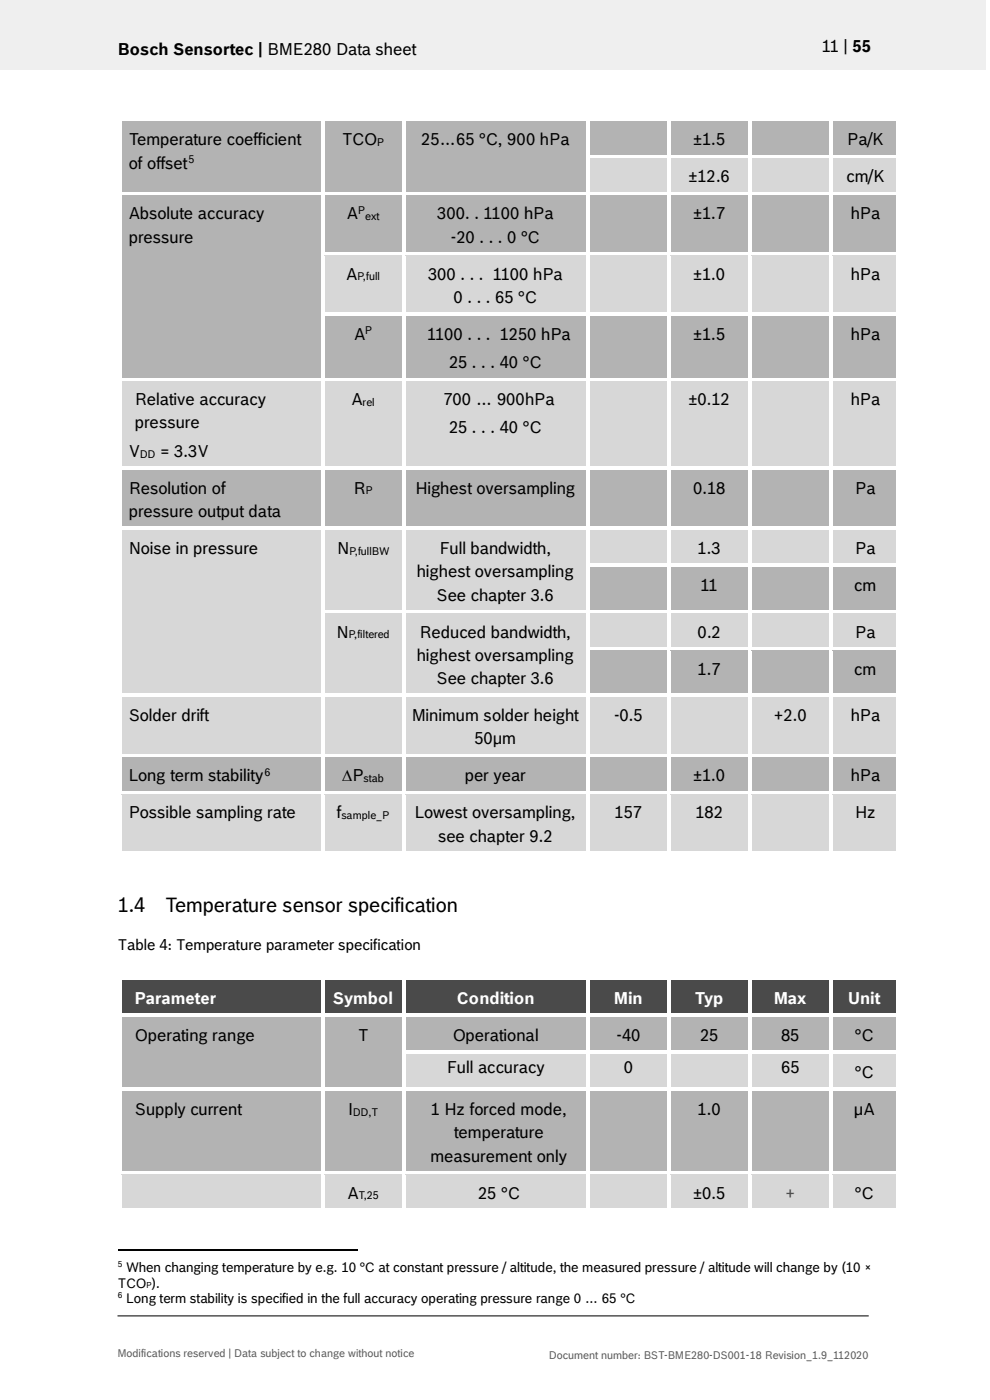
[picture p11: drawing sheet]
<svg xmlns="http://www.w3.org/2000/svg" width="210mm" height="297mm" viewBox="0 0 210 297" stroke-linecap="round" stroke-linejoin="round" font-family="sans-serif">
<defs><g id="words">
<g font-size="4.2">
<text x="25" y="193.5">1.4</text>
<text x="35" y="193.5">Temperature sensor specification</text>
</g>
<g font-size="3.5">
<text x="25" y="11.6">Bosch Sensortec | BME280 Data sheet</text>
<text x="174.3" y="11">11 | 55</text>
<text x="27.3" y="30.8">Temperature coefficient</text>
<text x="27.3" y="35.8">of offset</text>
<text x="72.6" y="30.9">TCO</text>
<text x="89.4" y="30.9">25…65 °C, 900 hPa</text>
<text x="147" y="30.9">±1.5</text>
<text x="179.7" y="30.9">Pa/K</text>
<text x="146" y="38.7">±12.6</text>
<text x="179.6" y="38.7">cm/K</text>
<text x="27.3" y="46.5">Absolute accuracy</text>
<text x="73.6" y="46.5">A</text>
<text x="92.8" y="46.5">300. . 1100 hPa</text>
<text x="147" y="46.5">±1.7</text>
<text x="180.5" y="46.5">hPa</text>
<text x="27.3" y="51.5">pressure</text>
<text x="95.6" y="51.5">-20 . . . 0 °C</text>
<text x="73.4" y="59.3">A</text>
<text x="90.8" y="59.3">300 . . . 1100 hPa</text>
<text x="147" y="59.3">±1.0</text>
<text x="180.5" y="59.3">hPa</text>
<text x="96.2" y="64.3">0 . . . 65 °C</text>
<text x="75.1" y="72.1">A</text>
<text x="90.6" y="72.1">1100 . . . 1250 hPa</text>
<text x="147" y="72.1">±1.5</text>
<text x="180.5" y="72.1">hPa</text>
<text x="95.2" y="78.1">25 . . . 40 °C</text>
<text x="28.6" y="85.9">Relative accuracy</text>
<text x="74.6" y="86">A</text>
<text x="94.1" y="85.9">700 … 900hPa</text>
<text x="146" y="86">±0.12</text>
<text x="180.5" y="86">hPa</text>
<text x="28.6" y="90.9">pressure</text>
<text x="95.2" y="91.9">25 . . . 40 °C</text>
<text x="27.3" y="96.9">V</text>
<text x="34" y="96.9">= 3.3V</text>
<text x="27.3" y="104.7">Resolution of</text>
<text x="75" y="104.7">R</text>
<text x="88.1" y="104.7">Highest oversampling</text>
<text x="147" y="104.7">0.18</text>
<text x="181.4" y="104.7">Pa</text>
<text x="27.3" y="109.7">pressure output data</text>
<text x="27.3" y="117.5">Noise in pressure</text>
<text x="71.5" y="117.5">N</text>
<text x="93.2" y="117.5">Full bandwidth,</text>
<text x="148" y="117.5">1.3</text>
<text x="181.4" y="117.5">Pa</text>
<text x="88.4" y="122.5">highest oversampling</text>
<text x="148.6" y="125.4">11</text>
<text x="181.2" y="125.4">cm</text>
<text x="92.6" y="127.4">See chapter 3.6</text>
<text x="71.4" y="135.3">N</text>
<text x="89" y="135.3">Reduced bandwidth,</text>
<text x="148" y="135.3">0.2</text>
<text x="181.4" y="135.3">Pa</text>
<text x="88.4" y="140.2">highest oversampling</text>
<text x="148" y="143.1">1.7</text>
<text x="181.2" y="143.1">cm</text>
<text x="92.6" y="145.2">See chapter 3.6</text>
<text x="27.3" y="153">Solder drift</text>
<text x="87.3" y="153">Minimum solder height</text>
<text x="130.3" y="153">-0.5</text>
<text x="164.2" y="153">+2.0</text>
<text x="180.5" y="153">hPa</text>
<text x="100.6" y="157.9">50µm</text>
<text x="27.3" y="165.8">Long term stability</text>
<text x="72.6" y="165.8">∆P</text>
<text x="98.6" y="165.8">per year</text>
<text x="147" y="165.8">±1.0</text>
<text x="180.5" y="165.8">hPa</text>
<text x="27.3" y="173.6">Possible sampling rate</text>
<text x="71.5" y="173.6">f</text>
<text x="88" y="173.6">Lowest oversampling,</text>
<text x="130.4" y="173.6">157</text>
<text x="147.5" y="173.6">182</text>
<text x="181.4" y="173.6">Hz</text>
<text x="92.9" y="178.6">see chapter 9.2</text>
<text x="28.6" y="220.9">Operating range</text>
<text x="75.9" y="220.9">T</text>
<text x="96.1" y="220.9">Operational</text>
<text x="130.8" y="220.9">-40</text>
<text x="148.5" y="220.9">25</text>
<text x="165.7" y="220.9">85</text>
<text x="181.4" y="220.9">°C</text>
<text x="94.8" y="227.6">Full accuracy</text>
<text x="132.3" y="227.6">0</text>
<text x="165.7" y="227.6">65</text>
<text x="181.4" y="228.7">°C</text>
<text x="28.6" y="236.6">Supply current</text>
<text x="73.9" y="236.6">I</text>
<text x="91.4" y="236.6">1 Hz forced mode,</text>
<text x="148" y="236.6">1.0</text>
<text x="181.1" y="236.6">µA</text>
<text x="96.4" y="241.5">temperature</text>
<text x="91.3" y="246.4">measurement only</text>
<text x="73.7" y="254.3">A</text>
<text x="101.4" y="254.3">25 °C</text>
<text x="147" y="254.3">±0.5</text>
<text x="181.4" y="254.3">°C</text>
</g>
<g font-size="3.5" fill="#fff">
<text x="28.6" y="213">Parameter</text>
<text x="70.7" y="213">Symbol</text>
<text x="96.9" y="213">Condition</text>
<text x="130.3" y="213">Min</text>
<text x="147.4" y="213">Typ</text>
<text x="164.2" y="213">Max</text>
<text x="179.9" y="213">Unit</text>
</g>
<text font-size="3.5" fill="#f00" x="166.6" y="254.3">+</text>
<text font-size="3.2" x="25" y="201.5">Table 4: Temperature parameter specification</text>
<g font-size="2.8">
<text x="26.8" y="269.9">When changing temperature by e.g. 10 °C at constant pressure / altitude, the measured pressure / altitude will change by (10 ×</text>
<text x="25" y="273.2">TCO ).</text>
<text x="26.8" y="276.4">Long term stability is specified in the full accuracy operating pressure range 0 … 65 °C</text>
</g>
<g font-size="2.3">
<text x="40" y="34.5">5</text>
<text x="80" y="31">P</text>
<text x="75.9" y="45.3">P</text>
<text x="77.5" y="46.7">ext</text>
<text x="75.8" y="59.5">P,full</text>
<text x="77.4" y="70.9">P</text>
<text x="76.9" y="86.1">rel</text>
<text x="29.6" y="97.1">DD</text>
<text x="77.6" y="104.9">P</text>
<text x="74" y="117.7">P,fullBW</text>
<text x="73.9" y="135.4">P,filtered</text>
<text x="56.1" y="164.5">6</text>
<text x="77.1" y="165.9">stab</text>
<text x="72.4" y="173.8">sample_P</text>
<text x="74.8" y="236.7">DD,T</text>
<text x="76" y="254.5">T,25</text>
</g>
<g font-size="2.3" fill="#535f6b">
<text x="24.9" y="287.8">Modifications reserved | Data subject to change without notice</text>
<text x="116.5" y="288.3">Document number: BST-BME280-DS001-18 Revision_1.9_112020</text>
</g>
<g font-size="1.8">
<text x="25" y="268.9">5</text>
<text x="25" y="275.3">6</text>
<text x="31" y="273.3">P</text>
</g>
</g></defs>
<path d="M0 0h209.1v14.8h-209.1z" fill="#efeff0"/>
<path d="M24.9 279.2h159.4" fill="none" stroke="#000" stroke-width=".21"/>
<g fill="#b2b3b5">
<path d="M25.8 25.8h42.3v14.9h-42.3z" fill-rule="evenodd"/>
<path d="M27.3 31.8h39.2v6h-39.2z" fill-rule="evenodd"/>
<path d="M68.8 25.8h16.5v14.9h-16.5z" fill-rule="evenodd"/>
<path d="M86 25.8h38.4v14.9h-38.4z" fill-rule="evenodd"/>
<path d="M125.1 25.8h16.4v7.1h-16.4z" fill-rule="evenodd"/>
<path d="M142.3 25.8h16.4v7.1h-16.4z" fill-rule="evenodd"/>
<path d="M159.5 25.8h16.4v7.1h-16.4z" fill-rule="evenodd"/>
<path d="M176.6 25.8h13.5v7.1h-13.5z" fill-rule="evenodd"/>
</g>
<g fill="#b2b3b5">
<path d="M27.3 25.8h39.2v6h-39.2z"/>
<path d="M70.4 25.8h13.3v7.1h-13.3z"/>
<path d="M87.5 25.8h35.4v7.1h-35.4z"/>
<path d="M126.7 25.8h13.3v7.1h-13.3z"/>
<path d="M143.8 25.8h13.4v7.1h-13.4z"/>
<path d="M161 25.8h13.3v7.1h-13.3z"/>
<path d="M178.1 25.8h10.5v7.1h-10.5z"/>
</g>
<g fill="#fff">
<path d="M25.1 25h.7v.8h-.7z" fill-rule="evenodd"/>
<path d="M25.1 25h.7v.8h-.7z" fill-rule="evenodd"/>
<path d="M25.8 25h42.3v.8h-42.3z" fill-rule="evenodd"/>
</g>
<path d="M25.8 25.8h42.3" fill="none" stroke="#b2b3b5" stroke-width=".21"/>
<path d="M68.1 25.8h.7z" fill="#fff"/>
<g fill="#fff">
<path d="M68.1 25h.7v.8h-.7z" fill-rule="evenodd"/>
<path d="M68.8 25h16.5v.8h-16.5z" fill-rule="evenodd"/>
</g>
<path d="M68.8 25.8h16.5" fill="none" stroke="#b2b3b5" stroke-width=".21"/>
<path d="M85.3 25.8h.7z" fill="#fff"/>
<g fill="#fff">
<path d="M85.3 25h.7v.8h-.7z" fill-rule="evenodd"/>
<path d="M86 25h38.4v.8h-38.4z" fill-rule="evenodd"/>
</g>
<path d="M86 25.8h38.4" fill="none" stroke="#b2b3b5" stroke-width=".21"/>
<path d="M124.4 25.8h.7z" fill="#fff"/>
<g fill="#fff">
<path d="M124.4 25h.7v.8h-.7z" fill-rule="evenodd"/>
<path d="M125.1 25h16.4v.8h-16.4z" fill-rule="evenodd"/>
</g>
<path d="M125.1 25.8h16.4" fill="none" stroke="#b2b3b5" stroke-width=".21"/>
<path d="M141.5 25.8h.8z" fill="#fff"/>
<g fill="#fff">
<path d="M141.5 25h.8v.8h-.8z" fill-rule="evenodd"/>
<path d="M142.3 25h16.4v.8h-16.4z" fill-rule="evenodd"/>
</g>
<path d="M142.3 25.8h16.4" fill="none" stroke="#b2b3b5" stroke-width=".21"/>
<path d="M158.7 25.8h.8z" fill="#fff"/>
<g fill="#fff">
<path d="M158.7 25h.8v.8h-.8z" fill-rule="evenodd"/>
<path d="M159.5 25h16.4v.8h-16.4z" fill-rule="evenodd"/>
</g>
<path d="M159.5 25.8h16.4" fill="none" stroke="#b2b3b5" stroke-width=".21"/>
<path d="M175.9 25.8h.7z" fill="#fff"/>
<g fill="#fff">
<path d="M175.9 25h.7v.8h-.7z" fill-rule="evenodd"/>
<path d="M176.6 25h13.5v.8h-13.5z" fill-rule="evenodd"/>
</g>
<path d="M176.6 25.8h13.5" fill="none" stroke="#b2b3b5" stroke-width=".21"/>
<g fill="#fff">
<path d="M190.1 25h.7v.8h-.7z" fill-rule="evenodd"/>
<path d="M190.1 25h.7v.8h-.7z" fill-rule="evenodd"/>
<path d="M25.1 25.8h.7v7.1h-.7z" fill-rule="evenodd"/>
<path d="M68.1 25.8h.7v7.1h-.7z" fill-rule="evenodd"/>
<path d="M85.3 25.8h.7v7.1h-.7z" fill-rule="evenodd"/>
<path d="M124.4 25.8h.7v7.1h-.7z" fill-rule="evenodd"/>
<path d="M141.5 25.8h.8v7.1h-.8z" fill-rule="evenodd"/>
<path d="M158.7 25.8h.8v7.1h-.8z" fill-rule="evenodd"/>
<path d="M175.9 25.8h.7v7.1h-.7z" fill-rule="evenodd"/>
<path d="M190.1 25.8h.7v7.1h-.7z" fill-rule="evenodd"/>
</g>
<g fill="#d7d7da">
<path d="M125.1 33.7h16.4v7h-16.4z" fill-rule="evenodd"/>
<path d="M142.3 33.7h16.4v7h-16.4z" fill-rule="evenodd"/>
<path d="M159.5 33.7h16.4v7h-16.4z" fill-rule="evenodd"/>
<path d="M176.6 33.7h13.5v7h-13.5z" fill-rule="evenodd"/>
</g>
<g fill="#d7d7da">
<path d="M126.7 33.7h13.3v7h-13.3z"/>
<path d="M143.8 33.7h13.4v7h-13.4z"/>
<path d="M161 33.7h13.3v7h-13.3z"/>
<path d="M178.1 33.7h10.5v7h-10.5z"/>
</g>
<g fill="#fff">
<path d="M25.1 32.9h.7v.8h-.7z" fill-rule="evenodd"/>
<path d="M68.1 32.9h.7v.8h-.7z" fill-rule="evenodd"/>
<path d="M85.3 32.9h.7v.8h-.7z" fill-rule="evenodd"/>
<path d="M124.4 32.9h.7v.8h-.7z" fill-rule="evenodd"/>
<path d="M125.1 32.9h16.4v.7h-16.4z" fill-rule="evenodd"/>
</g>
<path d="M125.1 33.6h16.4" fill="none" stroke="#d7d7da" stroke-width=".21"/>
<g fill="#fff">
<path d="M141.5 32.9h.8v.8h-.8z" fill-rule="evenodd"/>
<path d="M142.3 32.9h16.4v.7h-16.4z" fill-rule="evenodd"/>
</g>
<path d="M142.3 33.6h16.4" fill="none" stroke="#d7d7da" stroke-width=".21"/>
<g fill="#fff">
<path d="M158.7 32.9h.8v.8h-.8z" fill-rule="evenodd"/>
<path d="M159.5 32.9h16.4v.7h-16.4z" fill-rule="evenodd"/>
</g>
<path d="M159.5 33.6h16.4" fill="none" stroke="#d7d7da" stroke-width=".21"/>
<g fill="#fff">
<path d="M175.9 32.9h.7v.8h-.7z" fill-rule="evenodd"/>
<path d="M176.6 32.9h13.5v.7h-13.5z" fill-rule="evenodd"/>
</g>
<path d="M176.6 33.6h13.5" fill="none" stroke="#d7d7da" stroke-width=".21"/>
<g fill="#fff">
<path d="M190.1 32.9h.7v.8h-.7z" fill-rule="evenodd"/>
<path d="M25.1 33.7h.7v7h-.7z" fill-rule="evenodd"/>
<path d="M68.1 33.7h.7v7h-.7z" fill-rule="evenodd"/>
<path d="M85.3 33.7h.7v7h-.7z" fill-rule="evenodd"/>
<path d="M124.4 33.7h.7v7h-.7z" fill-rule="evenodd"/>
<path d="M141.5 33.7h.8v7h-.8z" fill-rule="evenodd"/>
<path d="M158.7 33.7h.8v7h-.8z" fill-rule="evenodd"/>
<path d="M175.9 33.7h.7v7h-.7z" fill-rule="evenodd"/>
<path d="M190.1 33.7h.7v7h-.7z" fill-rule="evenodd"/>
</g>
<g fill="#b2b3b5">
<path d="M25.8 41.5h42.3v38.6h-42.3z" fill-rule="evenodd"/>
<path d="M27.3 47.5h39.2v6h-39.2z" fill-rule="evenodd"/>
<path d="M68.8 41.5h16.5v12h-16.5z" fill-rule="evenodd"/>
<path d="M86 41.5h38.4v12h-38.4z" fill-rule="evenodd"/>
<path d="M125.1 41.5h16.4v12h-16.4z" fill-rule="evenodd"/>
<path d="M142.3 41.5h16.4v12h-16.4z" fill-rule="evenodd"/>
<path d="M159.5 41.5h16.4v12h-16.4z" fill-rule="evenodd"/>
<path d="M176.6 41.5h13.5v12h-13.5z" fill-rule="evenodd"/>
</g>
<g fill="#b2b3b5">
<path d="M27.3 41.5h39.2v6h-39.2z"/>
<path d="M70.4 41.5h13.3v7.1h-13.3z"/>
<path d="M87.5 41.5h35.4v6h-35.4z"/>
<path d="M87.5 47.5h35.4v6h-35.4z"/>
<path d="M126.7 41.5h13.3v7.1h-13.3z"/>
<path d="M143.8 41.5h13.4v7.1h-13.4z"/>
<path d="M161 41.5h13.3v7.1h-13.3z"/>
<path d="M178.1 41.5h10.5v7.1h-10.5z"/>
</g>
<g fill="#fff">
<path d="M25.1 40.7h.7v.8h-.7z" fill-rule="evenodd"/>
<path d="M25.8 40.7h42.3v.8h-42.3z" fill-rule="evenodd"/>
</g>
<path d="M25.8 41.5h42.3" fill="none" stroke="#b2b3b5" stroke-width=".21"/>
<g fill="#fff">
<path d="M68.1 40.7h.7v.8h-.7z" fill-rule="evenodd"/>
<path d="M68.8 40.7h16.5v.8h-16.5z" fill-rule="evenodd"/>
</g>
<path d="M68.8 41.5h16.5" fill="none" stroke="#b2b3b5" stroke-width=".21"/>
<g fill="#fff">
<path d="M85.3 40.7h.7v.8h-.7z" fill-rule="evenodd"/>
<path d="M86 40.7h38.4v.8h-38.4z" fill-rule="evenodd"/>
</g>
<path d="M86 41.5h38.4" fill="none" stroke="#b2b3b5" stroke-width=".21"/>
<g fill="#fff">
<path d="M124.4 40.7h.7v.8h-.7z" fill-rule="evenodd"/>
<path d="M125.1 40.7h16.4v.8h-16.4z" fill-rule="evenodd"/>
</g>
<path d="M125.1 41.5h16.4" fill="none" stroke="#b2b3b5" stroke-width=".21"/>
<g fill="#fff">
<path d="M141.5 40.7h.8v.8h-.8z" fill-rule="evenodd"/>
<path d="M142.3 40.7h16.4v.8h-16.4z" fill-rule="evenodd"/>
</g>
<path d="M142.3 41.5h16.4" fill="none" stroke="#b2b3b5" stroke-width=".21"/>
<g fill="#fff">
<path d="M158.7 40.7h.8v.8h-.8z" fill-rule="evenodd"/>
<path d="M159.5 40.7h16.4v.8h-16.4z" fill-rule="evenodd"/>
</g>
<path d="M159.5 41.5h16.4" fill="none" stroke="#b2b3b5" stroke-width=".21"/>
<g fill="#fff">
<path d="M175.9 40.7h.7v.8h-.7z" fill-rule="evenodd"/>
<path d="M176.6 40.7h13.5v.8h-13.5z" fill-rule="evenodd"/>
</g>
<path d="M176.6 41.5h13.5" fill="none" stroke="#b2b3b5" stroke-width=".21"/>
<g fill="#fff">
<path d="M190.1 40.7h.7v.8h-.7z" fill-rule="evenodd"/>
<path d="M25.1 41.5h.7v12h-.7z" fill-rule="evenodd"/>
<path d="M68.1 41.5h.7v12h-.7z" fill-rule="evenodd"/>
<path d="M85.3 41.5h.7v12h-.7z" fill-rule="evenodd"/>
<path d="M124.4 41.5h.7v12h-.7z" fill-rule="evenodd"/>
<path d="M141.5 41.5h.8v12h-.8z" fill-rule="evenodd"/>
<path d="M158.7 41.5h.8v12h-.8z" fill-rule="evenodd"/>
<path d="M175.9 41.5h.7v12h-.7z" fill-rule="evenodd"/>
<path d="M190.1 41.5h.7v12h-.7z" fill-rule="evenodd"/>
</g>
<g fill="#d7d7da">
<path d="M68.8 54.3h16.5v12h-16.5z" fill-rule="evenodd"/>
<path d="M86 54.3h38.4v12h-38.4z" fill-rule="evenodd"/>
<path d="M125.1 54.3h16.4v12h-16.4z" fill-rule="evenodd"/>
<path d="M142.3 54.3h16.4v12h-16.4z" fill-rule="evenodd"/>
<path d="M159.5 54.3h16.4v12h-16.4z" fill-rule="evenodd"/>
<path d="M176.6 54.3h13.5v12h-13.5z" fill-rule="evenodd"/>
</g>
<g fill="#d7d7da">
<path d="M70.4 54.3h13.3v7h-13.3z"/>
<path d="M87.5 54.3h35.4v6h-35.4z"/>
<path d="M87.5 60.3h35.4v6h-35.4z"/>
<path d="M126.7 54.3h13.3v7h-13.3z"/>
<path d="M143.8 54.3h13.4v7h-13.4z"/>
<path d="M161 54.3h13.3v7h-13.3z"/>
<path d="M178.1 54.3h10.5v7h-10.5z"/>
</g>
<g fill="#fff">
<path d="M25.1 53.5h.7v.8h-.7z" fill-rule="evenodd"/>
<path d="M68.1 53.5h.7v.8h-.7z" fill-rule="evenodd"/>
<path d="M68.8 53.5h16.5v.8h-16.5z" fill-rule="evenodd"/>
</g>
<path d="M68.8 54.3h16.5" fill="none" stroke="#d7d7da" stroke-width=".21"/>
<g fill="#fff">
<path d="M85.3 53.5h.7v.8h-.7z" fill-rule="evenodd"/>
<path d="M86 53.5h38.4v.8h-38.4z" fill-rule="evenodd"/>
</g>
<path d="M86 54.3h38.4" fill="none" stroke="#d7d7da" stroke-width=".21"/>
<g fill="#fff">
<path d="M124.4 53.5h.7v.8h-.7z" fill-rule="evenodd"/>
<path d="M125.1 53.5h16.4v.8h-16.4z" fill-rule="evenodd"/>
</g>
<path d="M125.1 54.3h16.4" fill="none" stroke="#d7d7da" stroke-width=".21"/>
<g fill="#fff">
<path d="M141.5 53.5h.8v.8h-.8z" fill-rule="evenodd"/>
<path d="M142.3 53.5h16.4v.8h-16.4z" fill-rule="evenodd"/>
</g>
<path d="M142.3 54.3h16.4" fill="none" stroke="#d7d7da" stroke-width=".21"/>
<g fill="#fff">
<path d="M158.7 53.5h.8v.8h-.8z" fill-rule="evenodd"/>
<path d="M159.5 53.5h16.4v.8h-16.4z" fill-rule="evenodd"/>
</g>
<path d="M159.5 54.3h16.4" fill="none" stroke="#d7d7da" stroke-width=".21"/>
<g fill="#fff">
<path d="M175.9 53.5h.7v.8h-.7z" fill-rule="evenodd"/>
<path d="M176.6 53.5h13.5v.8h-13.5z" fill-rule="evenodd"/>
</g>
<path d="M176.6 54.3h13.5" fill="none" stroke="#d7d7da" stroke-width=".21"/>
<g fill="#fff">
<path d="M190.1 53.5h.7v.8h-.7z" fill-rule="evenodd"/>
<path d="M25.1 54.3h.7v12h-.7z" fill-rule="evenodd"/>
<path d="M68.1 54.3h.7v12h-.7z" fill-rule="evenodd"/>
<path d="M85.3 54.3h.7v12h-.7z" fill-rule="evenodd"/>
<path d="M124.4 54.3h.7v12h-.7z" fill-rule="evenodd"/>
<path d="M141.5 54.3h.8v12h-.8z" fill-rule="evenodd"/>
<path d="M158.7 54.3h.8v12h-.8z" fill-rule="evenodd"/>
<path d="M175.9 54.3h.7v12h-.7z" fill-rule="evenodd"/>
<path d="M190.1 54.3h.7v12h-.7z" fill-rule="evenodd"/>
</g>
<g fill="#b2b3b5">
<path d="M68.8 67.1h16.5v13h-16.5z" fill-rule="evenodd"/>
<path d="M86 67.1h38.4v13h-38.4z" fill-rule="evenodd"/>
<path d="M125.1 67.1h16.4v13h-16.4z" fill-rule="evenodd"/>
<path d="M142.3 67.1h16.4v13h-16.4z" fill-rule="evenodd"/>
<path d="M159.5 67.1h16.4v13h-16.4z" fill-rule="evenodd"/>
<path d="M176.6 67.1h13.5v13h-13.5z" fill-rule="evenodd"/>
</g>
<g fill="#b2b3b5">
<path d="M70.4 67.1h13.3v7h-13.3z"/>
<path d="M87.5 67.1h35.4v7h-35.4z"/>
<path d="M87.5 74.1h35.4v6h-35.4z"/>
<path d="M126.7 67.1h13.3v7h-13.3z"/>
<path d="M143.8 67.1h13.4v7h-13.4z"/>
<path d="M161 67.1h13.3v7h-13.3z"/>
<path d="M178.1 67.1h10.5v7h-10.5z"/>
</g>
<g fill="#fff">
<path d="M25.1 66.3h.7v.8h-.7z" fill-rule="evenodd"/>
<path d="M68.1 66.3h.7v.8h-.7z" fill-rule="evenodd"/>
<path d="M68.8 66.3h16.5v.8h-16.5z" fill-rule="evenodd"/>
</g>
<path d="M68.8 67.1h16.5" fill="none" stroke="#b2b3b5" stroke-width=".21"/>
<g fill="#fff">
<path d="M85.3 66.3h.7v.8h-.7z" fill-rule="evenodd"/>
<path d="M86 66.3h38.4v.8h-38.4z" fill-rule="evenodd"/>
</g>
<path d="M86 67.1h38.4" fill="none" stroke="#b2b3b5" stroke-width=".21"/>
<g fill="#fff">
<path d="M124.4 66.3h.7v.8h-.7z" fill-rule="evenodd"/>
<path d="M125.1 66.3h16.4v.8h-16.4z" fill-rule="evenodd"/>
</g>
<path d="M125.1 67.1h16.4" fill="none" stroke="#b2b3b5" stroke-width=".21"/>
<g fill="#fff">
<path d="M141.5 66.3h.8v.8h-.8z" fill-rule="evenodd"/>
<path d="M142.3 66.3h16.4v.8h-16.4z" fill-rule="evenodd"/>
</g>
<path d="M142.3 67.1h16.4" fill="none" stroke="#b2b3b5" stroke-width=".21"/>
<g fill="#fff">
<path d="M158.7 66.3h.8v.8h-.8z" fill-rule="evenodd"/>
<path d="M159.5 66.3h16.4v.8h-16.4z" fill-rule="evenodd"/>
</g>
<path d="M159.5 67.1h16.4" fill="none" stroke="#b2b3b5" stroke-width=".21"/>
<g fill="#fff">
<path d="M175.9 66.3h.7v.8h-.7z" fill-rule="evenodd"/>
<path d="M176.6 66.3h13.5v.8h-13.5z" fill-rule="evenodd"/>
</g>
<path d="M176.6 67.1h13.5" fill="none" stroke="#b2b3b5" stroke-width=".21"/>
<g fill="#fff">
<path d="M190.1 66.3h.7v.8h-.7z" fill-rule="evenodd"/>
<path d="M25.1 67.1h.7v13h-.7z" fill-rule="evenodd"/>
<path d="M68.1 67.1h.7v13h-.7z" fill-rule="evenodd"/>
<path d="M85.3 67.1h.7v13h-.7z" fill-rule="evenodd"/>
<path d="M124.4 67.1h.7v13h-.7z" fill-rule="evenodd"/>
<path d="M141.5 67.1h.8v13h-.8z" fill-rule="evenodd"/>
<path d="M158.7 67.1h.8v13h-.8z" fill-rule="evenodd"/>
<path d="M175.9 67.1h.7v13h-.7z" fill-rule="evenodd"/>
<path d="M190.1 67.1h.7v13h-.7z" fill-rule="evenodd"/>
</g>
<g fill="#d7d7da">
<path d="M25.8 80.9h42.3v18h-42.3z" fill-rule="evenodd"/>
<path d="M27.3 86.9h39.2v6h-39.2z" fill-rule="evenodd"/>
<path d="M68.8 80.9h16.5v18h-16.5z" fill-rule="evenodd"/>
<path d="M86 80.9h38.4v18h-38.4z" fill-rule="evenodd"/>
<path d="M87.5 86.9h35.4v7.1h-35.4z" fill-rule="evenodd"/>
<path d="M125.1 80.9h16.4v18h-16.4z" fill-rule="evenodd"/>
<path d="M142.3 80.9h16.4v18h-16.4z" fill-rule="evenodd"/>
<path d="M159.5 80.9h16.4v18h-16.4z" fill-rule="evenodd"/>
<path d="M176.6 80.9h13.5v18h-13.5z" fill-rule="evenodd"/>
</g>
<g fill="#d7d7da">
<path d="M27.3 80.9h39.2v6h-39.2z"/>
<path d="M27.3 92.9h39.2v6h-39.2z"/>
<path d="M70.4 80.9h13.3v7.1h-13.3z"/>
<path d="M87.5 80.9h35.4v6h-35.4z"/>
<path d="M126.7 80.9h13.3v7.1h-13.3z"/>
<path d="M143.8 80.9h13.4v7.1h-13.4z"/>
<path d="M161 80.9h13.3v7.1h-13.3z"/>
<path d="M178.1 80.9h10.5v7.1h-10.5z"/>
</g>
<g fill="#fff">
<path d="M25.1 80.1h.7v.8h-.7z" fill-rule="evenodd"/>
<path d="M25.8 80.1h42.3v.8h-42.3z" fill-rule="evenodd"/>
</g>
<path d="M25.8 80.9h42.3" fill="none" stroke="#d7d7da" stroke-width=".21"/>
<g fill="#fff">
<path d="M68.1 80.1h.7v.8h-.7z" fill-rule="evenodd"/>
<path d="M68.8 80.1h16.5v.8h-16.5z" fill-rule="evenodd"/>
</g>
<path d="M68.8 80.9h16.5" fill="none" stroke="#d7d7da" stroke-width=".21"/>
<g fill="#fff">
<path d="M85.3 80.1h.7v.8h-.7z" fill-rule="evenodd"/>
<path d="M86 80.1h38.4v.8h-38.4z" fill-rule="evenodd"/>
</g>
<path d="M86 80.9h38.4" fill="none" stroke="#d7d7da" stroke-width=".21"/>
<g fill="#fff">
<path d="M124.4 80.1h.7v.8h-.7z" fill-rule="evenodd"/>
<path d="M125.1 80.1h16.4v.8h-16.4z" fill-rule="evenodd"/>
</g>
<path d="M125.1 80.9h16.4" fill="none" stroke="#d7d7da" stroke-width=".21"/>
<g fill="#fff">
<path d="M141.5 80.1h.8v.8h-.8z" fill-rule="evenodd"/>
<path d="M142.3 80.1h16.4v.8h-16.4z" fill-rule="evenodd"/>
</g>
<path d="M142.3 80.9h16.4" fill="none" stroke="#d7d7da" stroke-width=".21"/>
<g fill="#fff">
<path d="M158.7 80.1h.8v.8h-.8z" fill-rule="evenodd"/>
<path d="M159.5 80.1h16.4v.8h-16.4z" fill-rule="evenodd"/>
</g>
<path d="M159.5 80.9h16.4" fill="none" stroke="#d7d7da" stroke-width=".21"/>
<g fill="#fff">
<path d="M175.9 80.1h.7v.8h-.7z" fill-rule="evenodd"/>
<path d="M176.6 80.1h13.5v.8h-13.5z" fill-rule="evenodd"/>
</g>
<path d="M176.6 80.9h13.5" fill="none" stroke="#d7d7da" stroke-width=".21"/>
<g fill="#fff">
<path d="M190.1 80.1h.7v.8h-.7z" fill-rule="evenodd"/>
<path d="M25.1 80.9h.7v18h-.7z" fill-rule="evenodd"/>
<path d="M68.1 80.9h.7v18h-.7z" fill-rule="evenodd"/>
<path d="M85.3 80.9h.7v18h-.7z" fill-rule="evenodd"/>
<path d="M124.4 80.9h.7v18h-.7z" fill-rule="evenodd"/>
<path d="M141.5 80.9h.8v18h-.8z" fill-rule="evenodd"/>
<path d="M158.7 80.9h.8v18h-.8z" fill-rule="evenodd"/>
<path d="M175.9 80.9h.7v18h-.7z" fill-rule="evenodd"/>
<path d="M190.1 80.9h.7v18h-.7z" fill-rule="evenodd"/>
</g>
<g fill="#b2b3b5">
<path d="M25.8 99.7h42.3v12h-42.3z" fill-rule="evenodd"/>
<path d="M68.8 99.7h16.5v12h-16.5z" fill-rule="evenodd"/>
<path d="M86 99.7h38.4v12h-38.4z" fill-rule="evenodd"/>
<path d="M125.1 99.7h16.4v12h-16.4z" fill-rule="evenodd"/>
<path d="M142.3 99.7h16.4v12h-16.4z" fill-rule="evenodd"/>
<path d="M159.5 99.7h16.4v12h-16.4z" fill-rule="evenodd"/>
<path d="M176.6 99.7h13.5v12h-13.5z" fill-rule="evenodd"/>
</g>
<g fill="#b2b3b5">
<path d="M27.3 99.7h39.2v6h-39.2z"/>
<path d="M27.3 105.7h39.2v6h-39.2z"/>
<path d="M70.4 99.7h13.3v7.1h-13.3z"/>
<path d="M87.5 99.7h35.4v7.1h-35.4z"/>
<path d="M126.7 99.7h13.3v7.1h-13.3z"/>
<path d="M143.8 99.7h13.4v7.1h-13.4z"/>
<path d="M161 99.7h13.3v7.1h-13.3z"/>
<path d="M178.1 99.7h10.5v7.1h-10.5z"/>
</g>
<g fill="#fff">
<path d="M25.1 98.9h.7v.8h-.7z" fill-rule="evenodd"/>
<path d="M25.8 98.9h42.3v.8h-42.3z" fill-rule="evenodd"/>
</g>
<path d="M25.8 99.7h42.3" fill="none" stroke="#b2b3b5" stroke-width=".21"/>
<g fill="#fff">
<path d="M68.1 98.9h.7v.8h-.7z" fill-rule="evenodd"/>
<path d="M68.8 98.9h16.5v.8h-16.5z" fill-rule="evenodd"/>
</g>
<path d="M68.8 99.7h16.5" fill="none" stroke="#b2b3b5" stroke-width=".21"/>
<g fill="#fff">
<path d="M85.3 98.9h.7v.8h-.7z" fill-rule="evenodd"/>
<path d="M86 98.9h38.4v.8h-38.4z" fill-rule="evenodd"/>
</g>
<path d="M86 99.7h38.4" fill="none" stroke="#b2b3b5" stroke-width=".21"/>
<g fill="#fff">
<path d="M124.4 98.9h.7v.8h-.7z" fill-rule="evenodd"/>
<path d="M125.1 98.9h16.4v.8h-16.4z" fill-rule="evenodd"/>
</g>
<path d="M125.1 99.7h16.4" fill="none" stroke="#b2b3b5" stroke-width=".21"/>
<g fill="#fff">
<path d="M141.5 98.9h.8v.8h-.8z" fill-rule="evenodd"/>
<path d="M142.3 98.9h16.4v.8h-16.4z" fill-rule="evenodd"/>
</g>
<path d="M142.3 99.7h16.4" fill="none" stroke="#b2b3b5" stroke-width=".21"/>
<g fill="#fff">
<path d="M158.7 98.9h.8v.8h-.8z" fill-rule="evenodd"/>
<path d="M159.5 98.9h16.4v.8h-16.4z" fill-rule="evenodd"/>
</g>
<path d="M159.5 99.7h16.4" fill="none" stroke="#b2b3b5" stroke-width=".21"/>
<g fill="#fff">
<path d="M175.9 98.9h.7v.8h-.7z" fill-rule="evenodd"/>
<path d="M176.6 98.9h13.5v.8h-13.5z" fill-rule="evenodd"/>
</g>
<path d="M176.6 99.7h13.5" fill="none" stroke="#b2b3b5" stroke-width=".21"/>
<g fill="#fff">
<path d="M190.1 98.9h.7v.8h-.7z" fill-rule="evenodd"/>
<path d="M25.1 99.7h.7v12h-.7z" fill-rule="evenodd"/>
<path d="M68.1 99.7h.7v12h-.7z" fill-rule="evenodd"/>
<path d="M85.3 99.7h.7v12h-.7z" fill-rule="evenodd"/>
<path d="M124.4 99.7h.7v12h-.7z" fill-rule="evenodd"/>
<path d="M141.5 99.7h.8v12h-.8z" fill-rule="evenodd"/>
<path d="M158.7 99.7h.8v12h-.8z" fill-rule="evenodd"/>
<path d="M175.9 99.7h.7v12h-.7z" fill-rule="evenodd"/>
<path d="M190.1 99.7h.7v12h-.7z" fill-rule="evenodd"/>
</g>
<g fill="#d7d7da">
<path d="M25.8 112.5h42.3v34.7h-42.3z" fill-rule="evenodd"/>
<path d="M68.8 112.5h16.5v16.9h-16.5z" fill-rule="evenodd"/>
<path d="M86 112.5h38.4v16.9h-38.4z" fill-rule="evenodd"/>
<path d="M87.5 118.5h35.4v4.9h-35.4z" fill-rule="evenodd"/>
<path d="M125.1 112.5h16.4v7h-16.4z" fill-rule="evenodd"/>
<path d="M142.3 112.5h16.4v7h-16.4z" fill-rule="evenodd"/>
<path d="M159.5 112.5h16.4v7h-16.4z" fill-rule="evenodd"/>
<path d="M176.6 112.5h13.5v7h-13.5z" fill-rule="evenodd"/>
</g>
<g fill="#d7d7da">
<path d="M27.3 112.5h39.2v7h-39.2z"/>
<path d="M70.4 112.5h13.3v7h-13.3z"/>
<path d="M87.5 112.5h35.4v6h-35.4z"/>
<path d="M87.5 123.4h35.4v6h-35.4z"/>
<path d="M126.7 112.5h13.3v7h-13.3z"/>
<path d="M143.8 112.5h13.4v7h-13.4z"/>
<path d="M161 112.5h13.3v7h-13.3z"/>
<path d="M178.1 112.5h10.5v7h-10.5z"/>
</g>
<g fill="#fff">
<path d="M25.1 111.7h.7v.8h-.7z" fill-rule="evenodd"/>
<path d="M25.8 111.7h42.3v.8h-42.3z" fill-rule="evenodd"/>
</g>
<path d="M25.8 112.5h42.3" fill="none" stroke="#d7d7da" stroke-width=".21"/>
<g fill="#fff">
<path d="M68.1 111.7h.7v.8h-.7z" fill-rule="evenodd"/>
<path d="M68.8 111.7h16.5v.8h-16.5z" fill-rule="evenodd"/>
</g>
<path d="M68.8 112.5h16.5" fill="none" stroke="#d7d7da" stroke-width=".21"/>
<g fill="#fff">
<path d="M85.3 111.7h.7v.8h-.7z" fill-rule="evenodd"/>
<path d="M86 111.7h38.4v.8h-38.4z" fill-rule="evenodd"/>
</g>
<path d="M86 112.5h38.4" fill="none" stroke="#d7d7da" stroke-width=".21"/>
<g fill="#fff">
<path d="M124.4 111.7h.7v.8h-.7z" fill-rule="evenodd"/>
<path d="M125.1 111.7h16.4v.8h-16.4z" fill-rule="evenodd"/>
</g>
<path d="M125.1 112.5h16.4" fill="none" stroke="#d7d7da" stroke-width=".21"/>
<g fill="#fff">
<path d="M141.5 111.7h.8v.8h-.8z" fill-rule="evenodd"/>
<path d="M142.3 111.7h16.4v.8h-16.4z" fill-rule="evenodd"/>
</g>
<path d="M142.3 112.5h16.4" fill="none" stroke="#d7d7da" stroke-width=".21"/>
<g fill="#fff">
<path d="M158.7 111.7h.8v.8h-.8z" fill-rule="evenodd"/>
<path d="M159.5 111.7h16.4v.8h-16.4z" fill-rule="evenodd"/>
</g>
<path d="M159.5 112.5h16.4" fill="none" stroke="#d7d7da" stroke-width=".21"/>
<g fill="#fff">
<path d="M175.9 111.7h.7v.8h-.7z" fill-rule="evenodd"/>
<path d="M176.6 111.7h13.5v.8h-13.5z" fill-rule="evenodd"/>
</g>
<path d="M176.6 112.5h13.5" fill="none" stroke="#d7d7da" stroke-width=".21"/>
<g fill="#fff">
<path d="M190.1 111.7h.7v.8h-.7z" fill-rule="evenodd"/>
<path d="M25.1 112.5h.7v7h-.7z" fill-rule="evenodd"/>
<path d="M68.1 112.5h.7v7h-.7z" fill-rule="evenodd"/>
<path d="M85.3 112.5h.7v7h-.7z" fill-rule="evenodd"/>
<path d="M124.4 112.5h.7v7h-.7z" fill-rule="evenodd"/>
<path d="M141.5 112.5h.8v7h-.8z" fill-rule="evenodd"/>
<path d="M158.7 112.5h.8v7h-.8z" fill-rule="evenodd"/>
<path d="M175.9 112.5h.7v7h-.7z" fill-rule="evenodd"/>
<path d="M190.1 112.5h.7v7h-.7z" fill-rule="evenodd"/>
</g>
<g fill="#b2b3b5">
<path d="M125.1 120.4h16.4v9h-16.4z" fill-rule="evenodd"/>
<path d="M142.3 120.4h16.4v9h-16.4z" fill-rule="evenodd"/>
<path d="M159.5 120.4h16.4v9h-16.4z" fill-rule="evenodd"/>
<path d="M176.6 120.4h13.5v9h-13.5z" fill-rule="evenodd"/>
</g>
<g fill="#b2b3b5">
<path d="M126.7 120.4h13.3v7h-13.3z"/>
<path d="M143.8 120.4h13.4v7h-13.4z"/>
<path d="M161 120.4h13.3v7h-13.3z"/>
<path d="M178.1 120.4h10.5v7h-10.5z"/>
</g>
<g fill="#fff">
<path d="M25.1 119.5h.7v.9h-.7z" fill-rule="evenodd"/>
<path d="M68.1 119.5h.7v.9h-.7z" fill-rule="evenodd"/>
<path d="M85.3 119.5h.7v.9h-.7z" fill-rule="evenodd"/>
<path d="M124.4 119.5h.7v.9h-.7z" fill-rule="evenodd"/>
<path d="M125.1 119.5h16.4v.8h-16.4z" fill-rule="evenodd"/>
</g>
<path d="M125.1 120.3h16.4" fill="none" stroke="#b2b3b5" stroke-width=".21"/>
<g fill="#fff">
<path d="M141.5 119.5h.8v.9h-.8z" fill-rule="evenodd"/>
<path d="M142.3 119.5h16.4v.8h-16.4z" fill-rule="evenodd"/>
</g>
<path d="M142.3 120.3h16.4" fill="none" stroke="#b2b3b5" stroke-width=".21"/>
<g fill="#fff">
<path d="M158.7 119.5h.8v.9h-.8z" fill-rule="evenodd"/>
<path d="M159.5 119.5h16.4v.8h-16.4z" fill-rule="evenodd"/>
</g>
<path d="M159.5 120.3h16.4" fill="none" stroke="#b2b3b5" stroke-width=".21"/>
<g fill="#fff">
<path d="M175.9 119.5h.7v.9h-.7z" fill-rule="evenodd"/>
<path d="M176.6 119.5h13.5v.8h-13.5z" fill-rule="evenodd"/>
</g>
<path d="M176.6 120.3h13.5" fill="none" stroke="#b2b3b5" stroke-width=".21"/>
<g fill="#fff">
<path d="M190.1 119.5h.7v.9h-.7z" fill-rule="evenodd"/>
<path d="M25.1 120.4h.7v9h-.7z" fill-rule="evenodd"/>
<path d="M68.1 120.4h.7v9h-.7z" fill-rule="evenodd"/>
<path d="M85.3 120.4h.7v9h-.7z" fill-rule="evenodd"/>
<path d="M124.4 120.4h.7v9h-.7z" fill-rule="evenodd"/>
<path d="M141.5 120.4h.8v9h-.8z" fill-rule="evenodd"/>
<path d="M158.7 120.4h.8v9h-.8z" fill-rule="evenodd"/>
<path d="M175.9 120.4h.7v9h-.7z" fill-rule="evenodd"/>
<path d="M190.1 120.4h.7v9h-.7z" fill-rule="evenodd"/>
</g>
<g fill="#d7d7da">
<path d="M68.8 130.2h16.5v17h-16.5z" fill-rule="evenodd"/>
<path d="M86 130.2h38.4v17h-38.4z" fill-rule="evenodd"/>
<path d="M87.5 136.2h35.4v5h-35.4z" fill-rule="evenodd"/>
<path d="M125.1 130.2h16.4v7.1h-16.4z" fill-rule="evenodd"/>
<path d="M142.3 130.2h16.4v7.1h-16.4z" fill-rule="evenodd"/>
<path d="M159.5 130.2h16.4v7.1h-16.4z" fill-rule="evenodd"/>
<path d="M176.6 130.2h13.5v7.1h-13.5z" fill-rule="evenodd"/>
</g>
<g fill="#d7d7da">
<path d="M70.4 130.2h13.3v7.1h-13.3z"/>
<path d="M87.5 130.2h35.4v6h-35.4z"/>
<path d="M87.5 141.2h35.4v6h-35.4z"/>
<path d="M126.7 130.2h13.3v7.1h-13.3z"/>
<path d="M143.8 130.2h13.4v7.1h-13.4z"/>
<path d="M161 130.2h13.3v7.1h-13.3z"/>
<path d="M178.1 130.2h10.5v7.1h-10.5z"/>
</g>
<g fill="#fff">
<path d="M25.1 129.4h.7v.8h-.7z" fill-rule="evenodd"/>
<path d="M68.1 129.4h.7v.8h-.7z" fill-rule="evenodd"/>
<path d="M68.8 129.4h16.5v.8h-16.5z" fill-rule="evenodd"/>
</g>
<path d="M68.8 130.2h16.5" fill="none" stroke="#d7d7da" stroke-width=".21"/>
<g fill="#fff">
<path d="M85.3 129.4h.7v.8h-.7z" fill-rule="evenodd"/>
<path d="M86 129.4h38.4v.8h-38.4z" fill-rule="evenodd"/>
</g>
<path d="M86 130.2h38.4" fill="none" stroke="#d7d7da" stroke-width=".21"/>
<g fill="#fff">
<path d="M124.4 129.4h.7v.8h-.7z" fill-rule="evenodd"/>
<path d="M125.1 129.4h16.4v.8h-16.4z" fill-rule="evenodd"/>
</g>
<path d="M125.1 130.2h16.4" fill="none" stroke="#d7d7da" stroke-width=".21"/>
<g fill="#fff">
<path d="M141.5 129.4h.8v.8h-.8z" fill-rule="evenodd"/>
<path d="M142.3 129.4h16.4v.8h-16.4z" fill-rule="evenodd"/>
</g>
<path d="M142.3 130.2h16.4" fill="none" stroke="#d7d7da" stroke-width=".21"/>
<g fill="#fff">
<path d="M158.7 129.4h.8v.8h-.8z" fill-rule="evenodd"/>
<path d="M159.5 129.4h16.4v.8h-16.4z" fill-rule="evenodd"/>
</g>
<path d="M159.5 130.2h16.4" fill="none" stroke="#d7d7da" stroke-width=".21"/>
<g fill="#fff">
<path d="M175.9 129.4h.7v.8h-.7z" fill-rule="evenodd"/>
<path d="M176.6 129.4h13.5v.8h-13.5z" fill-rule="evenodd"/>
</g>
<path d="M176.6 130.2h13.5" fill="none" stroke="#d7d7da" stroke-width=".21"/>
<g fill="#fff">
<path d="M190.1 129.4h.7v.8h-.7z" fill-rule="evenodd"/>
<path d="M25.1 130.2h.7v7.1h-.7z" fill-rule="evenodd"/>
<path d="M68.1 130.2h.7v7.1h-.7z" fill-rule="evenodd"/>
<path d="M85.3 130.2h.7v7.1h-.7z" fill-rule="evenodd"/>
<path d="M124.4 130.2h.7v7.1h-.7z" fill-rule="evenodd"/>
<path d="M141.5 130.2h.8v7.1h-.8z" fill-rule="evenodd"/>
<path d="M158.7 130.2h.8v7.1h-.8z" fill-rule="evenodd"/>
<path d="M175.9 130.2h.7v7.1h-.7z" fill-rule="evenodd"/>
<path d="M190.1 130.2h.7v7.1h-.7z" fill-rule="evenodd"/>
</g>
<g fill="#b2b3b5">
<path d="M125.1 138.1h16.4v9.1h-16.4z" fill-rule="evenodd"/>
<path d="M142.3 138.1h16.4v9.1h-16.4z" fill-rule="evenodd"/>
<path d="M159.5 138.1h16.4v9.1h-16.4z" fill-rule="evenodd"/>
<path d="M176.6 138.1h13.5v9.1h-13.5z" fill-rule="evenodd"/>
</g>
<g fill="#b2b3b5">
<path d="M126.7 138.1h13.3v7h-13.3z"/>
<path d="M143.8 138.1h13.4v7h-13.4z"/>
<path d="M161 138.1h13.3v7h-13.3z"/>
<path d="M178.1 138.1h10.5v7h-10.5z"/>
</g>
<g fill="#fff">
<path d="M25.1 137.3h.7v.8h-.7z" fill-rule="evenodd"/>
<path d="M68.1 137.3h.7v.8h-.7z" fill-rule="evenodd"/>
<path d="M85.3 137.3h.7v.8h-.7z" fill-rule="evenodd"/>
<path d="M124.4 137.3h.7v.8h-.7z" fill-rule="evenodd"/>
<path d="M125.1 137.3h16.4v.7h-16.4z" fill-rule="evenodd"/>
</g>
<path d="M125.1 138.1h16.4" fill="none" stroke="#b2b3b5" stroke-width=".21"/>
<g fill="#fff">
<path d="M141.5 137.3h.8v.8h-.8z" fill-rule="evenodd"/>
<path d="M142.3 137.3h16.4v.7h-16.4z" fill-rule="evenodd"/>
</g>
<path d="M142.3 138.1h16.4" fill="none" stroke="#b2b3b5" stroke-width=".21"/>
<g fill="#fff">
<path d="M158.7 137.3h.8v.8h-.8z" fill-rule="evenodd"/>
<path d="M159.5 137.3h16.4v.7h-16.4z" fill-rule="evenodd"/>
</g>
<path d="M159.5 138.1h16.4" fill="none" stroke="#b2b3b5" stroke-width=".21"/>
<g fill="#fff">
<path d="M175.9 137.3h.7v.8h-.7z" fill-rule="evenodd"/>
<path d="M176.6 137.3h13.5v.7h-13.5z" fill-rule="evenodd"/>
</g>
<path d="M176.6 138.1h13.5" fill="none" stroke="#b2b3b5" stroke-width=".21"/>
<g fill="#fff">
<path d="M190.1 137.3h.7v.8h-.7z" fill-rule="evenodd"/>
<path d="M25.1 138.1h.7v9.1h-.7z" fill-rule="evenodd"/>
<path d="M68.1 138.1h.7v9.1h-.7z" fill-rule="evenodd"/>
<path d="M85.3 138.1h.7v9.1h-.7z" fill-rule="evenodd"/>
<path d="M124.4 138.1h.7v9.1h-.7z" fill-rule="evenodd"/>
<path d="M141.5 138.1h.8v9.1h-.8z" fill-rule="evenodd"/>
<path d="M158.7 138.1h.8v9.1h-.8z" fill-rule="evenodd"/>
<path d="M175.9 138.1h.7v9.1h-.7z" fill-rule="evenodd"/>
<path d="M190.1 138.1h.7v9.1h-.7z" fill-rule="evenodd"/>
</g>
<g fill="#d7d7da">
<path d="M25.8 148h42.3v11.9h-42.3z" fill-rule="evenodd"/>
<path d="M68.8 148h16.5v11.9h-16.5z" fill-rule="evenodd"/>
<path d="M86 148h38.4v11.9h-38.4z" fill-rule="evenodd"/>
<path d="M125.1 148h16.4v11.9h-16.4z" fill-rule="evenodd"/>
<path d="M142.3 148h16.4v11.9h-16.4z" fill-rule="evenodd"/>
<path d="M159.5 148h16.4v11.9h-16.4z" fill-rule="evenodd"/>
<path d="M176.6 148h13.5v11.9h-13.5z" fill-rule="evenodd"/>
</g>
<g fill="#d7d7da">
<path d="M27.3 148h39.2v7h-39.2z"/>
<path d="M70.4 148h13.3v7h-13.3z"/>
<path d="M87.5 148h35.4v6h-35.4z"/>
<path d="M87.5 154h35.4v5.9h-35.4z"/>
<path d="M126.7 148h13.3v7h-13.3z"/>
<path d="M143.8 148h13.4v7h-13.4z"/>
<path d="M161 148h13.3v7h-13.3z"/>
<path d="M178.1 148h10.5v7h-10.5z"/>
</g>
<g fill="#fff">
<path d="M25.1 147.2h.7v.8h-.7z" fill-rule="evenodd"/>
<path d="M25.8 147.2h42.3v.7h-42.3z" fill-rule="evenodd"/>
</g>
<path d="M25.8 147.9h42.3" fill="none" stroke="#d7d7da" stroke-width=".21"/>
<g fill="#fff">
<path d="M68.1 147.2h.7v.8h-.7z" fill-rule="evenodd"/>
<path d="M68.8 147.2h16.5v.7h-16.5z" fill-rule="evenodd"/>
</g>
<path d="M68.8 147.9h16.5" fill="none" stroke="#d7d7da" stroke-width=".21"/>
<g fill="#fff">
<path d="M85.3 147.2h.7v.8h-.7z" fill-rule="evenodd"/>
<path d="M86 147.2h38.4v.7h-38.4z" fill-rule="evenodd"/>
</g>
<path d="M86 147.9h38.4" fill="none" stroke="#d7d7da" stroke-width=".21"/>
<g fill="#fff">
<path d="M124.4 147.2h.7v.8h-.7z" fill-rule="evenodd"/>
<path d="M125.1 147.2h16.4v.7h-16.4z" fill-rule="evenodd"/>
</g>
<path d="M125.1 147.9h16.4" fill="none" stroke="#d7d7da" stroke-width=".21"/>
<g fill="#fff">
<path d="M141.5 147.2h.8v.8h-.8z" fill-rule="evenodd"/>
<path d="M142.3 147.2h16.4v.7h-16.4z" fill-rule="evenodd"/>
</g>
<path d="M142.3 147.9h16.4" fill="none" stroke="#d7d7da" stroke-width=".21"/>
<g fill="#fff">
<path d="M158.7 147.2h.8v.8h-.8z" fill-rule="evenodd"/>
<path d="M159.5 147.2h16.4v.7h-16.4z" fill-rule="evenodd"/>
</g>
<path d="M159.5 147.9h16.4" fill="none" stroke="#d7d7da" stroke-width=".21"/>
<g fill="#fff">
<path d="M175.9 147.2h.7v.8h-.7z" fill-rule="evenodd"/>
<path d="M176.6 147.2h13.5v.7h-13.5z" fill-rule="evenodd"/>
</g>
<path d="M176.6 147.9h13.5" fill="none" stroke="#d7d7da" stroke-width=".21"/>
<g fill="#fff">
<path d="M190.1 147.2h.7v.8h-.7z" fill-rule="evenodd"/>
<path d="M25.1 148h.7v11.9h-.7z" fill-rule="evenodd"/>
<path d="M68.1 148h.7v11.9h-.7z" fill-rule="evenodd"/>
<path d="M85.3 148h.7v11.9h-.7z" fill-rule="evenodd"/>
<path d="M124.4 148h.7v11.9h-.7z" fill-rule="evenodd"/>
<path d="M141.5 148h.8v11.9h-.8z" fill-rule="evenodd"/>
<path d="M158.7 148h.8v11.9h-.8z" fill-rule="evenodd"/>
<path d="M175.9 148h.7v11.9h-.7z" fill-rule="evenodd"/>
<path d="M190.1 148h.7v11.9h-.7z" fill-rule="evenodd"/>
</g>
<g fill="#b2b3b5">
<path d="M25.8 160.7h42.3v7.1h-42.3z" fill-rule="evenodd"/>
<path d="M68.8 160.7h16.5v7.1h-16.5z" fill-rule="evenodd"/>
<path d="M86 160.7h38.4v7.1h-38.4z" fill-rule="evenodd"/>
<path d="M125.1 160.7h16.4v7.1h-16.4z" fill-rule="evenodd"/>
<path d="M142.3 160.7h16.4v7.1h-16.4z" fill-rule="evenodd"/>
<path d="M159.5 160.7h16.4v7.1h-16.4z" fill-rule="evenodd"/>
<path d="M176.6 160.7h13.5v7.1h-13.5z" fill-rule="evenodd"/>
</g>
<g fill="#b2b3b5">
<path d="M27.3 160.7h39.2v7.1h-39.2z"/>
<path d="M70.4 160.7h13.3v7.1h-13.3z"/>
<path d="M87.5 160.7h35.4v7.1h-35.4z"/>
<path d="M126.7 160.7h13.3v7.1h-13.3z"/>
<path d="M143.8 160.7h13.4v7.1h-13.4z"/>
<path d="M161 160.7h13.3v7.1h-13.3z"/>
<path d="M178.1 160.7h10.5v7.1h-10.5z"/>
</g>
<g fill="#fff">
<path d="M25.1 159.9h.7v.8h-.7z" fill-rule="evenodd"/>
<path d="M25.8 159.9h42.3v.8h-42.3z" fill-rule="evenodd"/>
</g>
<path d="M25.8 160.7h42.3" fill="none" stroke="#b2b3b5" stroke-width=".21"/>
<g fill="#fff">
<path d="M68.1 159.9h.7v.8h-.7z" fill-rule="evenodd"/>
<path d="M68.8 159.9h16.5v.8h-16.5z" fill-rule="evenodd"/>
</g>
<path d="M68.8 160.7h16.5" fill="none" stroke="#b2b3b5" stroke-width=".21"/>
<g fill="#fff">
<path d="M85.3 159.9h.7v.8h-.7z" fill-rule="evenodd"/>
<path d="M86 159.9h38.4v.8h-38.4z" fill-rule="evenodd"/>
</g>
<path d="M86 160.7h38.4" fill="none" stroke="#b2b3b5" stroke-width=".21"/>
<g fill="#fff">
<path d="M124.4 159.9h.7v.8h-.7z" fill-rule="evenodd"/>
<path d="M125.1 159.9h16.4v.8h-16.4z" fill-rule="evenodd"/>
</g>
<path d="M125.1 160.7h16.4" fill="none" stroke="#b2b3b5" stroke-width=".21"/>
<g fill="#fff">
<path d="M141.5 159.9h.8v.8h-.8z" fill-rule="evenodd"/>
<path d="M142.3 159.9h16.4v.8h-16.4z" fill-rule="evenodd"/>
</g>
<path d="M142.3 160.7h16.4" fill="none" stroke="#b2b3b5" stroke-width=".21"/>
<g fill="#fff">
<path d="M158.7 159.9h.8v.8h-.8z" fill-rule="evenodd"/>
<path d="M159.5 159.9h16.4v.8h-16.4z" fill-rule="evenodd"/>
</g>
<path d="M159.5 160.7h16.4" fill="none" stroke="#b2b3b5" stroke-width=".21"/>
<g fill="#fff">
<path d="M175.9 159.9h.7v.8h-.7z" fill-rule="evenodd"/>
<path d="M176.6 159.9h13.5v.8h-13.5z" fill-rule="evenodd"/>
</g>
<path d="M176.6 160.7h13.5" fill="none" stroke="#b2b3b5" stroke-width=".21"/>
<g fill="#fff">
<path d="M190.1 159.9h.7v.8h-.7z" fill-rule="evenodd"/>
<path d="M25.1 160.7h.7v7.1h-.7z" fill-rule="evenodd"/>
<path d="M68.1 160.7h.7v7.1h-.7z" fill-rule="evenodd"/>
<path d="M85.3 160.7h.7v7.1h-.7z" fill-rule="evenodd"/>
<path d="M124.4 160.7h.7v7.1h-.7z" fill-rule="evenodd"/>
<path d="M141.5 160.7h.8v7.1h-.8z" fill-rule="evenodd"/>
<path d="M158.7 160.7h.8v7.1h-.8z" fill-rule="evenodd"/>
<path d="M175.9 160.7h.7v7.1h-.7z" fill-rule="evenodd"/>
<path d="M190.1 160.7h.7v7.1h-.7z" fill-rule="evenodd"/>
</g>
<g fill="#d7d7da">
<path d="M25.8 168.6h42.3v12h-42.3z" fill-rule="evenodd"/>
<path d="M68.8 168.6h16.5v12h-16.5z" fill-rule="evenodd"/>
<path d="M86 168.6h38.4v12h-38.4z" fill-rule="evenodd"/>
<path d="M125.1 168.6h16.4v12h-16.4z" fill-rule="evenodd"/>
<path d="M142.3 168.6h16.4v12h-16.4z" fill-rule="evenodd"/>
<path d="M159.5 168.6h16.4v12h-16.4z" fill-rule="evenodd"/>
<path d="M176.6 168.6h13.5v12h-13.5z" fill-rule="evenodd"/>
</g>
<g fill="#d7d7da">
<path d="M27.3 168.6h39.2v7h-39.2z"/>
<path d="M70.4 168.6h13.3v7h-13.3z"/>
<path d="M87.5 168.6h35.4v6h-35.4z"/>
<path d="M87.5 174.6h35.4v6h-35.4z"/>
<path d="M126.7 168.6h13.3v7h-13.3z"/>
<path d="M143.8 168.6h13.4v7h-13.4z"/>
<path d="M161 168.6h13.3v7h-13.3z"/>
<path d="M178.1 168.6h10.5v7h-10.5z"/>
</g>
<g fill="#fff">
<path d="M25.1 167.8h.7v.8h-.7z" fill-rule="evenodd"/>
<path d="M25.8 167.8h42.3v.8h-42.3z" fill-rule="evenodd"/>
</g>
<path d="M25.8 168.6h42.3" fill="none" stroke="#d7d7da" stroke-width=".21"/>
<g fill="#fff">
<path d="M68.1 167.8h.7v.8h-.7z" fill-rule="evenodd"/>
<path d="M68.8 167.8h16.5v.8h-16.5z" fill-rule="evenodd"/>
</g>
<path d="M68.8 168.6h16.5" fill="none" stroke="#d7d7da" stroke-width=".21"/>
<g fill="#fff">
<path d="M85.3 167.8h.7v.8h-.7z" fill-rule="evenodd"/>
<path d="M86 167.8h38.4v.8h-38.4z" fill-rule="evenodd"/>
</g>
<path d="M86 168.6h38.4" fill="none" stroke="#d7d7da" stroke-width=".21"/>
<g fill="#fff">
<path d="M124.4 167.8h.7v.8h-.7z" fill-rule="evenodd"/>
<path d="M125.1 167.8h16.4v.8h-16.4z" fill-rule="evenodd"/>
</g>
<path d="M125.1 168.6h16.4" fill="none" stroke="#d7d7da" stroke-width=".21"/>
<g fill="#fff">
<path d="M141.5 167.8h.8v.8h-.8z" fill-rule="evenodd"/>
<path d="M142.3 167.8h16.4v.8h-16.4z" fill-rule="evenodd"/>
</g>
<path d="M142.3 168.6h16.4" fill="none" stroke="#d7d7da" stroke-width=".21"/>
<g fill="#fff">
<path d="M158.7 167.8h.8v.8h-.8z" fill-rule="evenodd"/>
<path d="M159.5 167.8h16.4v.8h-16.4z" fill-rule="evenodd"/>
</g>
<path d="M159.5 168.6h16.4" fill="none" stroke="#d7d7da" stroke-width=".21"/>
<g fill="#fff">
<path d="M175.9 167.8h.7v.8h-.7z" fill-rule="evenodd"/>
<path d="M176.6 167.8h13.5v.8h-13.5z" fill-rule="evenodd"/>
</g>
<path d="M176.6 168.6h13.5" fill="none" stroke="#d7d7da" stroke-width=".21"/>
<g fill="#fff">
<path d="M190.1 167.8h.7v.8h-.7z" fill-rule="evenodd"/>
<path d="M25.1 168.6h.7v12h-.7z" fill-rule="evenodd"/>
<path d="M25.1 180.6h.7v.8h-.7z" fill-rule="evenodd"/>
<path d="M25.1 180.6h.7v.8h-.7z" fill-rule="evenodd"/>
<path d="M25.8 180.6h42.3v.8h-42.3z" fill-rule="evenodd"/>
<path d="M68.1 168.6h.7v12h-.7z" fill-rule="evenodd"/>
<path d="M68.1 180.6h.7v.8h-.7z" fill-rule="evenodd"/>
<path d="M68.8 180.6h16.5v.8h-16.5z" fill-rule="evenodd"/>
<path d="M85.3 168.6h.7v12h-.7z" fill-rule="evenodd"/>
<path d="M85.3 180.6h.7v.8h-.7z" fill-rule="evenodd"/>
<path d="M86 180.6h38.4v.8h-38.4z" fill-rule="evenodd"/>
<path d="M124.4 168.6h.7v12h-.7z" fill-rule="evenodd"/>
<path d="M124.4 180.6h.7v.8h-.7z" fill-rule="evenodd"/>
<path d="M125.1 180.6h16.4v.8h-16.4z" fill-rule="evenodd"/>
<path d="M141.5 168.6h.8v12h-.8z" fill-rule="evenodd"/>
<path d="M141.5 180.6h.8v.8h-.8z" fill-rule="evenodd"/>
<path d="M142.3 180.6h16.4v.8h-16.4z" fill-rule="evenodd"/>
<path d="M158.7 168.6h.8v12h-.8z" fill-rule="evenodd"/>
<path d="M158.7 180.6h.8v.8h-.8z" fill-rule="evenodd"/>
<path d="M159.5 180.6h16.4v.8h-16.4z" fill-rule="evenodd"/>
<path d="M175.9 168.6h.7v12h-.7z" fill-rule="evenodd"/>
<path d="M175.9 180.6h.7v.8h-.7z" fill-rule="evenodd"/>
<path d="M176.6 180.6h13.5v.8h-13.5z" fill-rule="evenodd"/>
<path d="M190.1 168.6h.7v12h-.7z" fill-rule="evenodd"/>
<path d="M190.1 180.6h.7v.8h-.7z" fill-rule="evenodd"/>
<path d="M190.1 180.6h.7v.8h-.7z" fill-rule="evenodd"/>
</g>
<g fill="#424c58">
<path d="M25.8 208h42.3v7.1h-42.3z" fill-rule="evenodd"/>
<path d="M68.8 208h16.5v7.1h-16.5z" fill-rule="evenodd"/>
<path d="M86 208h38.4v7.1h-38.4z" fill-rule="evenodd"/>
<path d="M125.1 208h16.4v7.1h-16.4z" fill-rule="evenodd"/>
<path d="M142.3 208h16.4v7.1h-16.4z" fill-rule="evenodd"/>
<path d="M159.5 208h16.4v7.1h-16.4z" fill-rule="evenodd"/>
<path d="M176.6 208h13.5v7.1h-13.5z" fill-rule="evenodd"/>
</g>
<g fill="#424c58">
<path d="M27.3 208h39.2v7.1h-39.2z"/>
<path d="M70.4 208h13.3v7.1h-13.3z"/>
<path d="M87.5 208h35.4v7.1h-35.4z"/>
<path d="M126.7 208h13.3v7.1h-13.3z"/>
<path d="M143.8 208h13.4v7.1h-13.4z"/>
<path d="M161 208h13.3v7.1h-13.3z"/>
<path d="M178.1 208h10.5v7.1h-10.5z"/>
</g>
<g fill="#fff">
<path d="M25.1 207.2h.7v.8h-.7z" fill-rule="evenodd"/>
<path d="M25.1 207.2h.7v.7h-.7z" fill-rule="evenodd"/>
<path d="M25.8 207.2h42.3v.7h-42.3z" fill-rule="evenodd"/>
</g>
<path d="M25.8 208h42.3" fill="none" stroke="#424c58" stroke-width=".21"/>
<path d="M68.1 207.9l.7 .1z" fill="#fff"/>
<g fill="#fff">
<path d="M68.1 207.2h.7v.7h-.7z" fill-rule="evenodd"/>
<path d="M68.8 207.2h16.5v.7h-16.5z" fill-rule="evenodd"/>
</g>
<path d="M68.8 208h16.5" fill="none" stroke="#424c58" stroke-width=".21"/>
<path d="M85.3 207.9l.7 .1z" fill="#fff"/>
<g fill="#fff">
<path d="M85.3 207.2h.7v.7h-.7z" fill-rule="evenodd"/>
<path d="M86 207.2h38.4v.7h-38.4z" fill-rule="evenodd"/>
</g>
<path d="M86 208h38.4" fill="none" stroke="#424c58" stroke-width=".21"/>
<path d="M124.4 207.9l.7 .1z" fill="#fff"/>
<g fill="#fff">
<path d="M124.4 207.2h.7v.7h-.7z" fill-rule="evenodd"/>
<path d="M125.1 207.2h16.4v.7h-16.4z" fill-rule="evenodd"/>
</g>
<path d="M125.1 208h16.4" fill="none" stroke="#424c58" stroke-width=".21"/>
<path d="M141.5 207.9l.8 .1z" fill="#fff"/>
<g fill="#fff">
<path d="M141.5 207.2h.8v.7h-.8z" fill-rule="evenodd"/>
<path d="M142.3 207.2h16.4v.7h-16.4z" fill-rule="evenodd"/>
</g>
<path d="M142.3 208h16.4" fill="none" stroke="#424c58" stroke-width=".21"/>
<path d="M158.7 207.9l.8 .1z" fill="#fff"/>
<g fill="#fff">
<path d="M158.7 207.2h.8v.7h-.8z" fill-rule="evenodd"/>
<path d="M159.5 207.2h16.4v.7h-16.4z" fill-rule="evenodd"/>
</g>
<path d="M159.5 208h16.4" fill="none" stroke="#424c58" stroke-width=".21"/>
<path d="M175.9 207.9l.7 .1z" fill="#fff"/>
<g fill="#fff">
<path d="M175.9 207.2h.7v.7h-.7z" fill-rule="evenodd"/>
<path d="M176.6 207.2h13.5v.7h-13.5z" fill-rule="evenodd"/>
</g>
<path d="M176.6 208h13.5" fill="none" stroke="#424c58" stroke-width=".21"/>
<g fill="#fff">
<path d="M190.1 207.2h.7v.8h-.7z" fill-rule="evenodd"/>
<path d="M190.1 207.2h.7v.7h-.7z" fill-rule="evenodd"/>
<path d="M25.1 208h.7v7.1h-.7z" fill-rule="evenodd"/>
<path d="M68.1 208h.7v7.1h-.7z" fill-rule="evenodd"/>
<path d="M85.3 208h.7v7.1h-.7z" fill-rule="evenodd"/>
<path d="M124.4 208h.7v7.1h-.7z" fill-rule="evenodd"/>
<path d="M141.5 208h.8v7.1h-.8z" fill-rule="evenodd"/>
<path d="M158.7 208h.8v7.1h-.8z" fill-rule="evenodd"/>
<path d="M175.9 208h.7v7.1h-.7z" fill-rule="evenodd"/>
<path d="M190.1 208h.7v7.1h-.7z" fill-rule="evenodd"/>
</g>
<g fill="#b2b3b5">
<path d="M25.8 215.8h42.3v14.9h-42.3z" fill-rule="evenodd"/>
<path d="M68.8 215.8h16.5v14.9h-16.5z" fill-rule="evenodd"/>
<path d="M86 215.8h38.4v7.1h-38.4z" fill-rule="evenodd"/>
<path d="M125.1 215.8h16.4v7.1h-16.4z" fill-rule="evenodd"/>
<path d="M142.3 215.8h16.4v7.1h-16.4z" fill-rule="evenodd"/>
<path d="M159.5 215.8h16.4v7.1h-16.4z" fill-rule="evenodd"/>
<path d="M176.6 215.8h13.5v7.1h-13.5z" fill-rule="evenodd"/>
</g>
<g fill="#b2b3b5">
<path d="M27.3 215.8h39.2v7.1h-39.2z"/>
<path d="M70.4 215.8h13.3v7.1h-13.3z"/>
<path d="M87.5 215.8h35.4v7.1h-35.4z"/>
<path d="M126.7 215.8h13.3v7.1h-13.3z"/>
<path d="M143.8 215.8h13.4v7.1h-13.4z"/>
<path d="M161 215.8h13.3v7.1h-13.3z"/>
<path d="M178.1 215.8h10.5v7.1h-10.5z"/>
</g>
<g fill="#fff">
<path d="M25.1 215.1h.7v.8h-.7z" fill-rule="evenodd"/>
<path d="M25.8 215.1h42.3v.7h-42.3z" fill-rule="evenodd"/>
</g>
<path d="M25.8 215.8h42.3" fill="none" stroke="#b2b3b5" stroke-width=".21"/>
<g fill="#fff">
<path d="M68.1 215.1h.7v.8h-.7z" fill-rule="evenodd"/>
<path d="M68.8 215.1h16.5v.7h-16.5z" fill-rule="evenodd"/>
</g>
<path d="M68.8 215.8h16.5" fill="none" stroke="#b2b3b5" stroke-width=".21"/>
<g fill="#fff">
<path d="M85.3 215.1h.7v.8h-.7z" fill-rule="evenodd"/>
<path d="M86 215.1h38.4v.7h-38.4z" fill-rule="evenodd"/>
</g>
<path d="M86 215.8h38.4" fill="none" stroke="#b2b3b5" stroke-width=".21"/>
<g fill="#fff">
<path d="M124.4 215.1h.7v.8h-.7z" fill-rule="evenodd"/>
<path d="M125.1 215.1h16.4v.7h-16.4z" fill-rule="evenodd"/>
</g>
<path d="M125.1 215.8h16.4" fill="none" stroke="#b2b3b5" stroke-width=".21"/>
<g fill="#fff">
<path d="M141.5 215.1h.8v.8h-.8z" fill-rule="evenodd"/>
<path d="M142.3 215.1h16.4v.7h-16.4z" fill-rule="evenodd"/>
</g>
<path d="M142.3 215.8h16.4" fill="none" stroke="#b2b3b5" stroke-width=".21"/>
<g fill="#fff">
<path d="M158.7 215.1h.8v.8h-.8z" fill-rule="evenodd"/>
<path d="M159.5 215.1h16.4v.7h-16.4z" fill-rule="evenodd"/>
</g>
<path d="M159.5 215.8h16.4" fill="none" stroke="#b2b3b5" stroke-width=".21"/>
<g fill="#fff">
<path d="M175.9 215.1h.7v.8h-.7z" fill-rule="evenodd"/>
<path d="M176.6 215.1h13.5v.7h-13.5z" fill-rule="evenodd"/>
</g>
<path d="M176.6 215.8h13.5" fill="none" stroke="#b2b3b5" stroke-width=".21"/>
<g fill="#fff">
<path d="M190.1 215.1h.7v.8h-.7z" fill-rule="evenodd"/>
<path d="M25.1 215.9h.7v7h-.7z" fill-rule="evenodd"/>
<path d="M68.1 215.9h.7v7h-.7z" fill-rule="evenodd"/>
<path d="M85.3 215.9h.7v7h-.7z" fill-rule="evenodd"/>
<path d="M124.4 215.9h.7v7h-.7z" fill-rule="evenodd"/>
<path d="M141.5 215.9h.8v7h-.8z" fill-rule="evenodd"/>
<path d="M158.7 215.9h.8v7h-.8z" fill-rule="evenodd"/>
<path d="M175.9 215.9h.7v7h-.7z" fill-rule="evenodd"/>
<path d="M190.1 215.9h.7v7h-.7z" fill-rule="evenodd"/>
</g>
<g fill="#d7d7da">
<path d="M86 223.7h38.4v7h-38.4z" fill-rule="evenodd"/>
<path d="M125.1 223.7h16.4v7h-16.4z" fill-rule="evenodd"/>
<path d="M142.3 223.7h16.4v7h-16.4z" fill-rule="evenodd"/>
<path d="M159.5 223.7h16.4v7h-16.4z" fill-rule="evenodd"/>
<path d="M176.6 223.7h13.5v7h-13.5z" fill-rule="evenodd"/>
</g>
<g fill="#d7d7da">
<path d="M87.5 223.7h35.4v4.9h-35.4z"/>
<path d="M126.7 223.7h13.3v4.9h-13.3z"/>
<path d="M143.8 223.7h13.4v4.9h-13.4z"/>
<path d="M161 223.7h13.3v4.9h-13.3z"/>
<path d="M178.1 223.7h10.5v7h-10.5z"/>
</g>
<g fill="#fff">
<path d="M25.1 222.9h.7v.8h-.7z" fill-rule="evenodd"/>
<path d="M68.1 222.9h.7v.8h-.7z" fill-rule="evenodd"/>
<path d="M85.3 222.9h.7v.8h-.7z" fill-rule="evenodd"/>
<path d="M86 222.9h38.4v.7h-38.4z" fill-rule="evenodd"/>
</g>
<path d="M86 223.7h38.4" fill="none" stroke="#d7d7da" stroke-width=".21"/>
<g fill="#fff">
<path d="M124.4 222.9h.7v.8h-.7z" fill-rule="evenodd"/>
<path d="M125.1 222.9h16.4v.7h-16.4z" fill-rule="evenodd"/>
</g>
<path d="M125.1 223.7h16.4" fill="none" stroke="#d7d7da" stroke-width=".21"/>
<g fill="#fff">
<path d="M141.5 222.9h.8v.8h-.8z" fill-rule="evenodd"/>
<path d="M142.3 222.9h16.4v.7h-16.4z" fill-rule="evenodd"/>
</g>
<path d="M142.3 223.7h16.4" fill="none" stroke="#d7d7da" stroke-width=".21"/>
<g fill="#fff">
<path d="M158.7 222.9h.8v.8h-.8z" fill-rule="evenodd"/>
<path d="M159.5 222.9h16.4v.7h-16.4z" fill-rule="evenodd"/>
</g>
<path d="M159.5 223.7h16.4" fill="none" stroke="#d7d7da" stroke-width=".21"/>
<g fill="#fff">
<path d="M175.9 222.9h.7v.8h-.7z" fill-rule="evenodd"/>
<path d="M176.6 222.9h13.5v.7h-13.5z" fill-rule="evenodd"/>
</g>
<path d="M176.6 223.7h13.5" fill="none" stroke="#d7d7da" stroke-width=".21"/>
<g fill="#fff">
<path d="M190.1 222.9h.7v.8h-.7z" fill-rule="evenodd"/>
<path d="M25.1 223.7h.7v7h-.7z" fill-rule="evenodd"/>
<path d="M68.1 223.7h.7v7h-.7z" fill-rule="evenodd"/>
<path d="M85.3 223.7h.7v7h-.7z" fill-rule="evenodd"/>
<path d="M124.4 223.7h.7v7h-.7z" fill-rule="evenodd"/>
<path d="M141.5 223.7h.8v7h-.8z" fill-rule="evenodd"/>
<path d="M158.7 223.7h.8v7h-.8z" fill-rule="evenodd"/>
<path d="M175.9 223.7h.7v7h-.7z" fill-rule="evenodd"/>
<path d="M190.1 223.7h.7v7h-.7z" fill-rule="evenodd"/>
</g>
<g fill="#b2b3b5">
<path d="M25.8 231.5h42.3v17h-42.3z" fill-rule="evenodd"/>
<path d="M68.8 231.5h16.5v17h-16.5z" fill-rule="evenodd"/>
<path d="M86 231.5h38.4v17h-38.4z" fill-rule="evenodd"/>
<path d="M87.5 237.5h35.4v4.9h-35.4z" fill-rule="evenodd"/>
<path d="M125.1 231.5h16.4v17h-16.4z" fill-rule="evenodd"/>
<path d="M142.3 231.5h16.4v17h-16.4z" fill-rule="evenodd"/>
<path d="M159.5 231.5h16.4v17h-16.4z" fill-rule="evenodd"/>
<path d="M176.6 231.5h13.5v17h-13.5z" fill-rule="evenodd"/>
</g>
<g fill="#b2b3b5">
<path d="M27.3 231.5h39.2v7.1h-39.2z"/>
<path d="M70.4 231.5h13.3v7.1h-13.3z"/>
<path d="M87.5 231.5h35.4v6h-35.4z"/>
<path d="M87.5 242.4h35.4v6.1h-35.4z"/>
<path d="M126.7 231.5h13.3v7.1h-13.3z"/>
<path d="M143.8 231.5h13.4v7.1h-13.4z"/>
<path d="M161 231.5h13.3v7.1h-13.3z"/>
<path d="M178.1 231.5h10.5v7.1h-10.5z"/>
</g>
<g fill="#fff">
<path d="M25.1 230.7h.7v.8h-.7z" fill-rule="evenodd"/>
<path d="M25.8 230.7h42.3v.8h-42.3z" fill-rule="evenodd"/>
</g>
<path d="M25.8 231.5h42.3" fill="none" stroke="#b2b3b5" stroke-width=".21"/>
<g fill="#fff">
<path d="M68.1 230.7h.7v.8h-.7z" fill-rule="evenodd"/>
<path d="M68.8 230.7h16.5v.8h-16.5z" fill-rule="evenodd"/>
</g>
<path d="M68.8 231.5h16.5" fill="none" stroke="#b2b3b5" stroke-width=".21"/>
<g fill="#fff">
<path d="M85.3 230.7h.7v.8h-.7z" fill-rule="evenodd"/>
<path d="M86 230.7h38.4v.8h-38.4z" fill-rule="evenodd"/>
</g>
<path d="M86 231.5h38.4" fill="none" stroke="#b2b3b5" stroke-width=".21"/>
<g fill="#fff">
<path d="M124.4 230.7h.7v.8h-.7z" fill-rule="evenodd"/>
<path d="M125.1 230.7h16.4v.8h-16.4z" fill-rule="evenodd"/>
</g>
<path d="M125.1 231.5h16.4" fill="none" stroke="#b2b3b5" stroke-width=".21"/>
<g fill="#fff">
<path d="M141.5 230.7h.8v.8h-.8z" fill-rule="evenodd"/>
<path d="M142.3 230.7h16.4v.8h-16.4z" fill-rule="evenodd"/>
</g>
<path d="M142.3 231.5h16.4" fill="none" stroke="#b2b3b5" stroke-width=".21"/>
<g fill="#fff">
<path d="M158.7 230.7h.8v.8h-.8z" fill-rule="evenodd"/>
<path d="M159.5 230.7h16.4v.8h-16.4z" fill-rule="evenodd"/>
</g>
<path d="M159.5 231.5h16.4" fill="none" stroke="#b2b3b5" stroke-width=".21"/>
<g fill="#fff">
<path d="M175.9 230.7h.7v.8h-.7z" fill-rule="evenodd"/>
<path d="M176.6 230.7h13.5v.8h-13.5z" fill-rule="evenodd"/>
</g>
<path d="M176.6 231.5h13.5" fill="none" stroke="#b2b3b5" stroke-width=".21"/>
<g fill="#fff">
<path d="M190.1 230.7h.7v.8h-.7z" fill-rule="evenodd"/>
<path d="M25.1 231.5h.7v17h-.7z" fill-rule="evenodd"/>
<path d="M68.1 231.5h.7v17h-.7z" fill-rule="evenodd"/>
<path d="M85.3 231.5h.7v17h-.7z" fill-rule="evenodd"/>
<path d="M124.4 231.5h.7v17h-.7z" fill-rule="evenodd"/>
<path d="M141.5 231.5h.8v17h-.8z" fill-rule="evenodd"/>
<path d="M158.7 231.5h.8v17h-.8z" fill-rule="evenodd"/>
<path d="M175.9 231.5h.7v17h-.7z" fill-rule="evenodd"/>
<path d="M190.1 231.5h.7v17h-.7z" fill-rule="evenodd"/>
</g>
<g fill="#d7d7da">
<path d="M25.8 249.3h42.3v7h-42.3z" fill-rule="evenodd"/>
<path d="M68.8 249.3h16.5v7h-16.5z" fill-rule="evenodd"/>
<path d="M86 249.3h38.4v7h-38.4z" fill-rule="evenodd"/>
<path d="M125.1 249.3h16.4v7h-16.4z" fill-rule="evenodd"/>
<path d="M142.3 249.3h16.4v7h-16.4z" fill-rule="evenodd"/>
<path d="M159.5 249.3h16.4v7h-16.4z" fill-rule="evenodd"/>
<path d="M176.6 249.3h13.5v7h-13.5z" fill-rule="evenodd"/>
</g>
<g fill="#d7d7da">
<path d="M70.4 249.3h13.3v7h-13.3z"/>
<path d="M87.5 249.3h35.4v7h-35.4z"/>
<path d="M126.7 249.3h13.3v7h-13.3z"/>
<path d="M143.8 249.3h13.4v7h-13.4z"/>
<path d="M161 249.3h13.3v7h-13.3z"/>
<path d="M178.1 249.3h10.5v7h-10.5z"/>
</g>
<g fill="#fff">
<path d="M25.1 248.5h.7v.8h-.7z" fill-rule="evenodd"/>
<path d="M25.8 248.5h42.3v.7h-42.3z" fill-rule="evenodd"/>
</g>
<path d="M25.8 249.2h42.3" fill="none" stroke="#d7d7da" stroke-width=".21"/>
<g fill="#fff">
<path d="M68.1 248.5h.7v.8h-.7z" fill-rule="evenodd"/>
<path d="M68.8 248.5h16.5v.7h-16.5z" fill-rule="evenodd"/>
</g>
<path d="M68.8 249.2h16.5" fill="none" stroke="#d7d7da" stroke-width=".21"/>
<g fill="#fff">
<path d="M85.3 248.5h.7v.8h-.7z" fill-rule="evenodd"/>
<path d="M86 248.5h38.4v.7h-38.4z" fill-rule="evenodd"/>
</g>
<path d="M86 249.2h38.4" fill="none" stroke="#d7d7da" stroke-width=".21"/>
<g fill="#fff">
<path d="M124.4 248.5h.7v.8h-.7z" fill-rule="evenodd"/>
<path d="M125.1 248.5h16.4v.7h-16.4z" fill-rule="evenodd"/>
</g>
<path d="M125.1 249.2h16.4" fill="none" stroke="#d7d7da" stroke-width=".21"/>
<g fill="#fff">
<path d="M141.5 248.5h.8v.8h-.8z" fill-rule="evenodd"/>
<path d="M142.3 248.5h16.4v.7h-16.4z" fill-rule="evenodd"/>
</g>
<path d="M142.3 249.2h16.4" fill="none" stroke="#d7d7da" stroke-width=".21"/>
<g fill="#fff">
<path d="M158.7 248.5h.8v.8h-.8z" fill-rule="evenodd"/>
<path d="M159.5 248.5h16.4v.7h-16.4z" fill-rule="evenodd"/>
</g>
<path d="M159.5 249.2h16.4" fill="none" stroke="#d7d7da" stroke-width=".21"/>
<g fill="#fff">
<path d="M175.9 248.5h.7v.8h-.7z" fill-rule="evenodd"/>
<path d="M176.6 248.5h13.5v.7h-13.5z" fill-rule="evenodd"/>
</g>
<path d="M176.6 249.2h13.5" fill="none" stroke="#d7d7da" stroke-width=".21"/>
<g fill="#fff">
<path d="M190.1 248.5h.7v.8h-.7z" fill-rule="evenodd"/>
<path d="M25.1 249.3h.7v7h-.7z" fill-rule="evenodd"/>
<path d="M25.1 256.3h.7v.8h-.7z" fill-rule="evenodd"/>
<path d="M25.1 256.3h.7v.8h-.7z" fill-rule="evenodd"/>
<path d="M25.8 256.3h42.3v.8h-42.3z" fill-rule="evenodd"/>
<path d="M68.1 249.3h.7v7h-.7z" fill-rule="evenodd"/>
<path d="M68.1 256.3h.7v.8h-.7z" fill-rule="evenodd"/>
<path d="M68.8 256.3h16.5v.8h-16.5z" fill-rule="evenodd"/>
<path d="M85.3 249.3h.7v7h-.7z" fill-rule="evenodd"/>
<path d="M85.3 256.3h.7v.8h-.7z" fill-rule="evenodd"/>
<path d="M86 256.3h38.4v.8h-38.4z" fill-rule="evenodd"/>
<path d="M124.4 249.3h.7v7h-.7z" fill-rule="evenodd"/>
<path d="M124.4 256.3h.7v.8h-.7z" fill-rule="evenodd"/>
<path d="M125.1 256.3h16.4v.8h-16.4z" fill-rule="evenodd"/>
<path d="M141.5 249.3h.8v7h-.8z" fill-rule="evenodd"/>
<path d="M141.5 256.3h.8v.8h-.8z" fill-rule="evenodd"/>
<path d="M142.3 256.3h16.4v.8h-16.4z" fill-rule="evenodd"/>
<path d="M158.7 249.3h.8v7h-.8z" fill-rule="evenodd"/>
<path d="M158.7 256.3h.8v.8h-.8z" fill-rule="evenodd"/>
<path d="M159.5 256.3h16.4v.8h-16.4z" fill-rule="evenodd"/>
<path d="M175.9 249.3h.7v7h-.7z" fill-rule="evenodd"/>
<path d="M175.9 256.3h.7v.8h-.7z" fill-rule="evenodd"/>
<path d="M176.6 256.3h13.5v.8h-13.5z" fill-rule="evenodd"/>
<path d="M190.1 249.3h.7v7h-.7z" fill-rule="evenodd"/>
<path d="M190.1 256.3h.7v.8h-.7z" fill-rule="evenodd"/>
<path d="M190.1 256.3h.7v.8h-.7z" fill-rule="evenodd"/>
</g>
<path d="M25 265.2h50.8" fill="none" stroke="#000" stroke-width=".3"/>
<use href="#words"/>
</svg>
